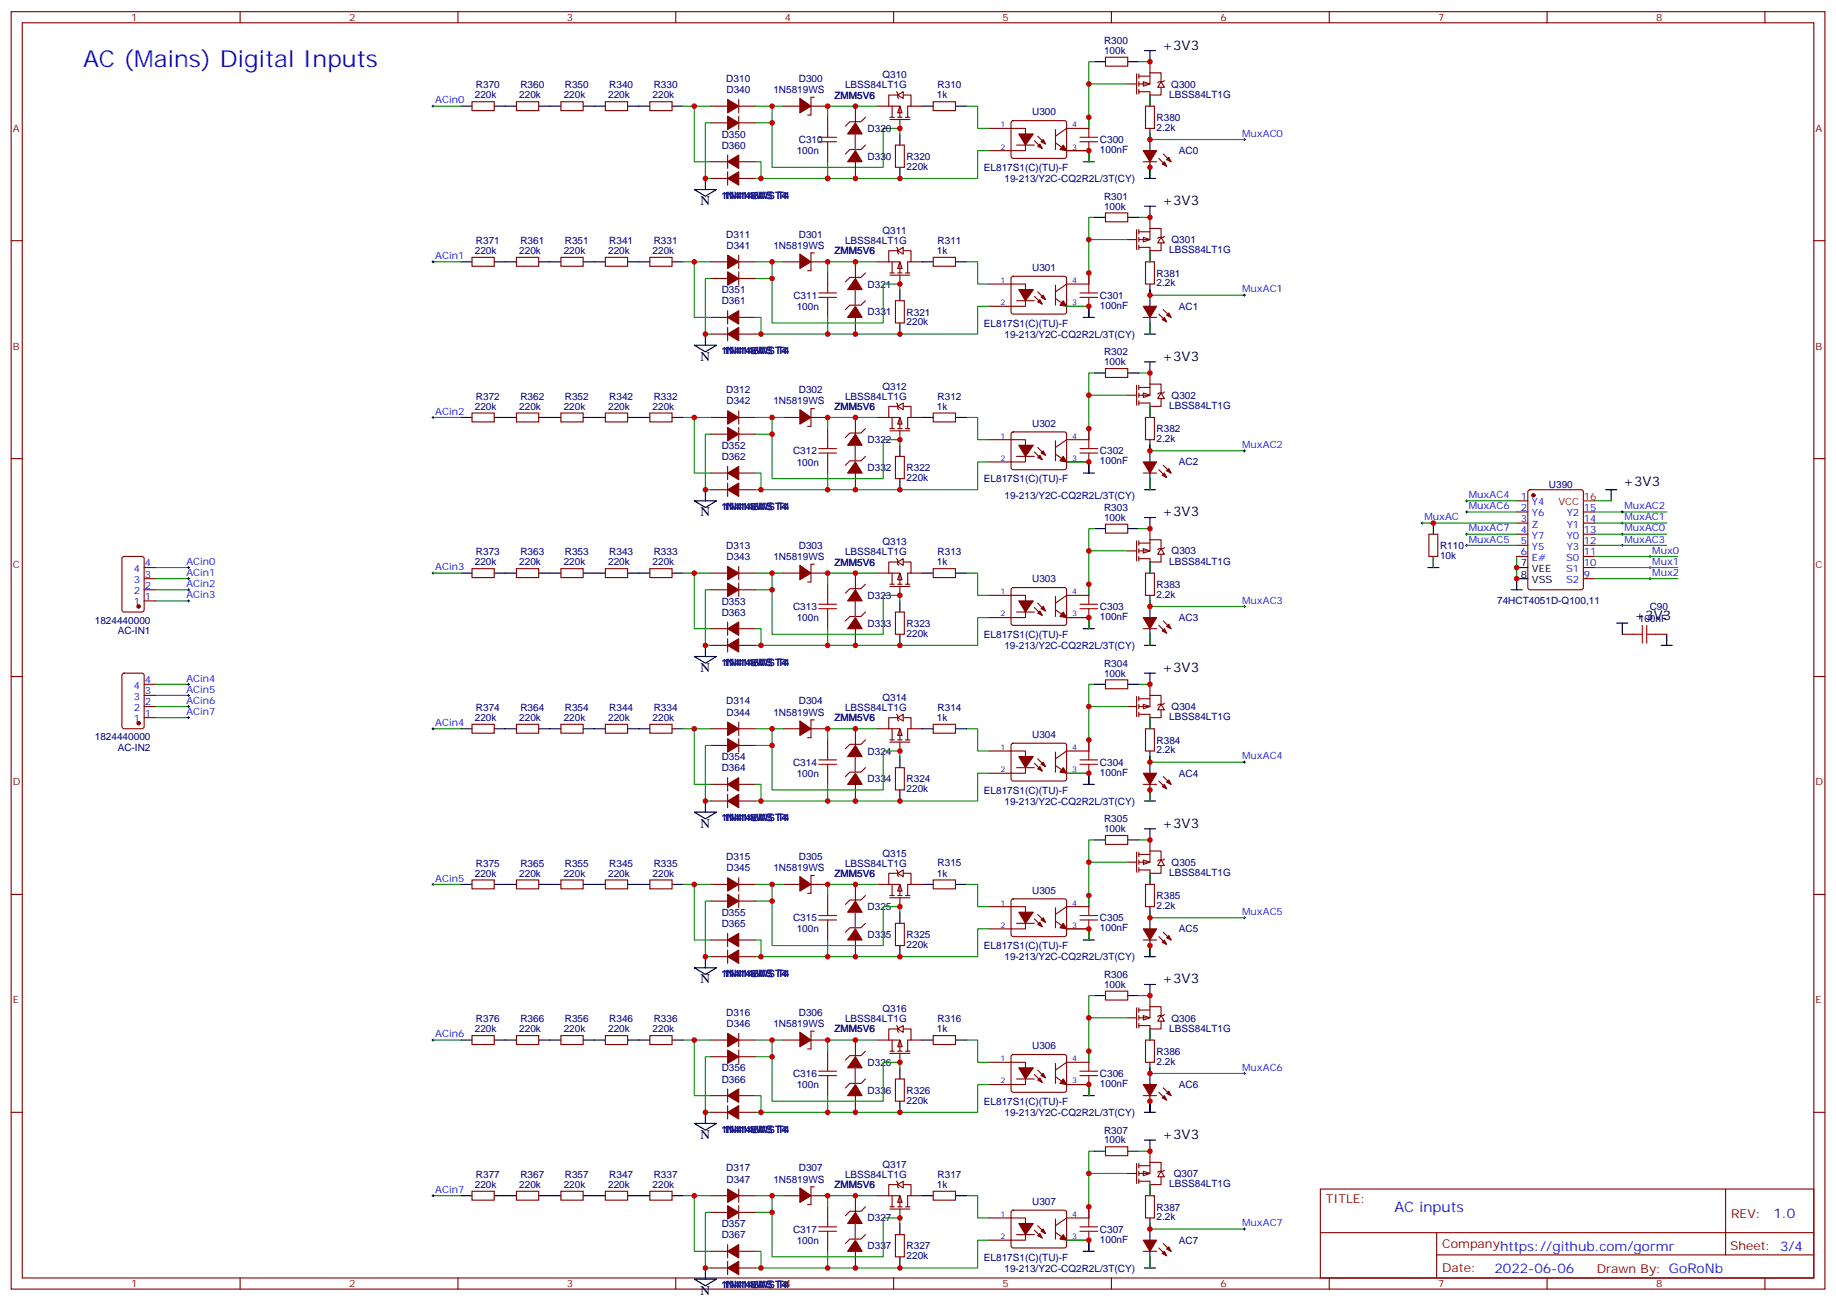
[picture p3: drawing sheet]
<svg xmlns="http://www.w3.org/2000/svg" width="583mm" height="415mm" viewBox="0 0 583 415" stroke-linecap="round" stroke-linejoin="round" font-family="sans-serif">
<defs><g id="words">
<text font-size="7.4" fill="#00f" x="26.4" y="21.3">AC (Mains) Digital Inputs</text>
<text font-size="4.6" fill="#00f" x="442.6" y="384.7">AC inputs</text>
<g font-size="4.2">
<text x="368.9" y="15.7">+3V3</text>
<text x="222.4" y="65.1">N</text>
<text x="368.9" y="65.1">+3V3</text>
<text x="222.4" y="114.4">N</text>
<text x="368.9" y="114.5">+3V3</text>
<text x="515.3" y="154.3">+3V3</text>
<text x="222.4" y="163.8">N</text>
<text x="368.9" y="163.9">+3V3</text>
<text x="518.8" y="196.7">+3V3</text>
<text x="222.4" y="213.2">N</text>
<text x="368.9" y="213.3">+3V3</text>
<text x="222.4" y="262.6">N</text>
<text x="368.9" y="262.7">+3V3</text>
<text x="222.4" y="312">N</text>
<text x="368.9" y="312.1">+3V3</text>
<text x="222.4" y="361.4">N</text>
<text x="368.9" y="361.4">+3V3</text>
<text x="222.4" y="410.8">N</text>
</g>
<g font-size="4.2" fill="#00f">
<text x="562.9" y="386.6">1.0</text>
<text x="474.4" y="403.9">2022-06-06</text>
</g>
<g font-size="3.9" fill="#800">
<text x="420.9" y="381.9">TITLE:</text>
<text x="549.5" y="386.6">REV:</text>
<text x="457.8" y="396.1">Company:https://github.com/gormr</text>
<text x="549.2" y="396.7">Sheet: 3/4</text>
<text x="457.8" y="403.8">Date:</text>
<text x="506.8" y="403.8">Drawn By: GoRoNb</text>
</g>
<g font-size="3.2" fill="#800">
<text x="41.6" y="6.7">1</text>
<text x="110.8" y="6.7">2</text>
<text x="179.9" y="6.7">3</text>
<text x="249.1" y="6.7">4</text>
<text x="318.2" y="6.7">5</text>
<text x="387.4" y="6.7">6</text>
<text x="456.5" y="6.7">7</text>
<text x="525.7" y="6.7">8</text>
<text x="4.1" y="41.8">A</text>
<text x="576.3" y="41.8">A</text>
<text x="4.1" y="110.9">B</text>
<text x="576.3" y="110.9">B</text>
<text x="4.1" y="180.1">C</text>
<text x="576.3" y="180.1">C</text>
<text x="4.1" y="249.2">D</text>
<text x="576.3" y="249.2">D</text>
<text x="4.1" y="318.4">E</text>
<text x="576.3" y="318.4">E</text>
<text x="41.6" y="408.5">1</text>
<text x="110.8" y="408.5">2</text>
<text x="179.9" y="408.5">3</text>
<text x="249.1" y="408.5">4</text>
<text x="318.2" y="408.5">5</text>
<text x="387.4" y="408.5">6</text>
<text x="456.5" y="408.5">7</text>
<text x="525.7" y="408.5">8</text>
</g>
<g font-size="3.2" fill="#000080">
<text x="350.4" y="17.1">100k</text>
<text x="350.4" y="14">R300</text>
<text x="151.1" y="28">R370</text>
<text x="165.2" y="28">R360</text>
<text x="179.3" y="28">R350</text>
<text x="193.4" y="28">R340</text>
<text x="207.5" y="28">R330</text>
<text x="230.6" y="26">D310</text>
<text x="230.6" y="29.5">D340</text>
<text x="245.5" y="29.5">1N5819WS</text>
<text x="253.6" y="26">D300</text>
<text x="268.2" y="28">LBSS84LT1G</text>
<text x="280.1" y="24.9">Q310</text>
<text x="297.6" y="28">R310</text>
<text x="371.8" y="27.8">Q300</text>
<text x="150.7" y="31.2">220k</text>
<text x="164.8" y="31.2">220k</text>
<text x="178.9" y="31.2">220k</text>
<text x="193" y="31.2">220k</text>
<text x="207.2" y="31.2">220k</text>
<text x="264.9" y="31.3">ZMM5V6</text>
<text x="297.4" y="31.2">1k</text>
<text x="371.1" y="31">LBSS84LT1G</text>
<text x="275.4" y="41.9">D320</text>
<text x="327.6" y="36.6">U300</text>
<text x="367.1" y="41.5">2.2k</text>
<text x="367.1" y="38.4">R380</text>
<text x="229.1" y="47.2">D360</text>
<text x="229.1" y="43.7">D350</text>
<text x="253.6" y="45.4">C310</text>
<text x="349.1" y="45.4">C300</text>
<text x="252.9" y="48.9">100n</text>
<text x="275.4" y="50.7">D330</text>
<text x="287.8" y="53.9">220k</text>
<text x="287.8" y="50.7">R320</text>
<text x="349.1" y="48.6">100nF</text>
<text x="374.2" y="48.9">AC0</text>
<text x="312.3" y="54.3">EL817S1(C)(TU)-F</text>
<text x="318.8" y="57.8">19-213/Y2C-CQ2R2L/3T(CY)</text>
<text x="229" y="63">1N4148WS T4</text>
<text x="350.4" y="63.4">R301</text>
<text x="350.4" y="66.5">100k</text>
<text x="151.1" y="77.4">R371</text>
<text x="165.2" y="77.4">R361</text>
<text x="179.3" y="77.4">R351</text>
<text x="193.4" y="77.4">R341</text>
<text x="207.5" y="77.4">R331</text>
<text x="230.6" y="75.4">D311</text>
<text x="253.6" y="75.4">D301</text>
<text x="268.2" y="77.4">LBSS84LT1G</text>
<text x="280.1" y="74.3">Q311</text>
<text x="297.6" y="77.4">R311</text>
<text x="371.9" y="77.2">Q301</text>
<text x="150.7" y="80.6">220k</text>
<text x="164.8" y="80.6">220k</text>
<text x="178.9" y="80.6">220k</text>
<text x="193" y="80.6">220k</text>
<text x="207.2" y="80.6">220k</text>
<text x="230.6" y="78.9">D341</text>
<text x="245.5" y="78.9">1N5819WS</text>
<text x="264.9" y="80.7">ZMM5V6</text>
<text x="297.4" y="80.6">1k</text>
<text x="371.1" y="80.4">LBSS84LT1G</text>
<text x="327.6" y="86">U301</text>
<text x="367.1" y="87.8">R381</text>
<text x="229.1" y="93.1">D351</text>
<text x="251.8" y="94.8">C311</text>
<text x="275.4" y="91.2">D321</text>
<text x="349.1" y="94.8">C301</text>
<text x="367.1" y="90.9">2.2k</text>
<text x="229.1" y="96.6">D361</text>
<text x="252.9" y="98.3">100n</text>
<text x="275.4" y="100.1">D331</text>
<text x="287.8" y="100.1">R321</text>
<text x="349.1" y="98">100nF</text>
<text x="374.2" y="98.3">AC1</text>
<text x="287.8" y="103.3">220k</text>
<text x="312.3" y="103.6">EL817S1(C)(TU)-F</text>
<text x="318.8" y="107.2">19-213/Y2C-CQ2R2L/3T(CY)</text>
<text x="229.8" y="112.4">1N4148WS T4</text>
<text x="350.4" y="112.8">R302</text>
<text x="350.4" y="115.9">100k</text>
<text x="230.6" y="124.8">D312</text>
<text x="253.6" y="124.8">D302</text>
<text x="280.1" y="123.6">Q312</text>
<text x="150.7" y="130">220k</text>
<text x="151.1" y="126.8">R372</text>
<text x="164.8" y="130">220k</text>
<text x="165.2" y="126.8">R362</text>
<text x="178.9" y="130">220k</text>
<text x="179.3" y="126.8">R352</text>
<text x="193" y="130">220k</text>
<text x="193.4" y="126.8">R342</text>
<text x="207.2" y="130">220k</text>
<text x="207.5" y="126.8">R332</text>
<text x="230.6" y="128.3">D342</text>
<text x="245.5" y="128.3">1N5819WS</text>
<text x="264.9" y="130.1">ZMM5V6</text>
<text x="268.2" y="126.8">LBSS84LT1G</text>
<text x="297.4" y="130">1k</text>
<text x="297.6" y="126.8">R312</text>
<text x="371.1" y="129.8">LBSS84LT1G</text>
<text x="371.9" y="126.5">Q302</text>
<text x="327.6" y="135.4">U302</text>
<text x="367.1" y="137.2">R382</text>
<text x="229.1" y="142.4">D352</text>
<text x="275.4" y="140.6">D322</text>
<text x="367.1" y="140.3">2.2k</text>
<text x="229.1" y="146">D362</text>
<text x="251.7" y="144.2">C312</text>
<text x="252.9" y="147.7">100n</text>
<text x="275.4" y="149.5">D332</text>
<text x="287.8" y="149.5">R322</text>
<text x="349.1" y="147.4">100nF</text>
<text x="349.1" y="144.2">C302</text>
<text x="374.2" y="147.7">AC2</text>
<text x="287.8" y="152.6">220k</text>
<text x="312.3" y="153">EL817S1(C)(TU)-F</text>
<text x="491.7" y="154.8">U390</text>
<text x="229.8" y="161.8">1N4148WS T4</text>
<text x="318.8" y="158.3">19-213/Y2C-CQ2R2L/3T(CY)</text>
<text x="350.4" y="165.3">100k</text>
<text x="350.4" y="162.2">R303</text>
<text x="280.1" y="173">Q313</text>
<text x="150.7" y="179.4">220k</text>
<text x="151.1" y="176.2">R373</text>
<text x="164.8" y="179.4">220k</text>
<text x="165.2" y="176.2">R363</text>
<text x="178.9" y="179.4">220k</text>
<text x="179.3" y="176.2">R353</text>
<text x="193" y="179.4">220k</text>
<text x="193.4" y="176.2">R343</text>
<text x="207.2" y="179.4">220k</text>
<text x="207.5" y="176.2">R333</text>
<text x="230.6" y="174.1">D313</text>
<text x="230.6" y="177.7">D343</text>
<text x="245.5" y="177.7">1N5819WS</text>
<text x="253.6" y="174.2">D303</text>
<text x="264.9" y="179.4">ZMM5V6</text>
<text x="268.2" y="176.2">LBSS84LT1G</text>
<text x="297.4" y="179.4">1k</text>
<text x="297.6" y="176.2">R313</text>
<text x="371.1" y="179.2">LBSS84LT1G</text>
<text x="371.9" y="175.9">Q303</text>
<text x="457.1" y="177.3">10k</text>
<text x="457.1" y="174.2">R110</text>
<text x="327.6" y="184.8">U303</text>
<text x="229.1" y="191.8">D353</text>
<text x="275.4" y="190">D323</text>
<text x="367.1" y="189.7">2.2k</text>
<text x="367.1" y="186.6">R383</text>
<text x="475.2" y="191.8">74HCT4051D-Q100,11</text>
<text x="30.1" y="197.9">1824440000</text>
<text x="229.1" y="195.4">D363</text>
<text x="251.7" y="193.6">C313</text>
<text x="252.9" y="197.1">100n</text>
<text x="349.1" y="196.8">100nF</text>
<text x="349.1" y="193.6">C303</text>
<text x="374.2" y="197.1">AC3</text>
<text x="520.2" y="197.4">100nF</text>
<text x="523.6" y="193.6">C90</text>
<text x="37.4" y="201.2">AC-IN1</text>
<text x="275.4" y="198.8">D333</text>
<text x="287.8" y="202">220k</text>
<text x="287.8" y="198.9">R323</text>
<text x="312.3" y="202.4">EL817S1(C)(TU)-F</text>
<text x="318.8" y="205.9">19-213/Y2C-CQ2R2L/3T(CY)</text>
<text x="229.8" y="211.2">1N4148WS T4</text>
<text x="350.4" y="214.7">100k</text>
<text x="350.4" y="211.5">R304</text>
<text x="151.1" y="225.6">R374</text>
<text x="165.2" y="225.6">R364</text>
<text x="179.3" y="225.6">R354</text>
<text x="193.4" y="225.6">R344</text>
<text x="207.5" y="225.6">R334</text>
<text x="230.6" y="223.5">D314</text>
<text x="230.6" y="227.1">D344</text>
<text x="245.5" y="227.1">1N5819WS</text>
<text x="253.6" y="223.5">D304</text>
<text x="268.2" y="225.6">LBSS84LT1G</text>
<text x="280.1" y="222.4">Q314</text>
<text x="297.6" y="225.6">R314</text>
<text x="371.9" y="225.3">Q304</text>
<text x="150.7" y="228.8">220k</text>
<text x="164.8" y="228.8">220k</text>
<text x="178.9" y="228.8">220k</text>
<text x="193" y="228.8">220k</text>
<text x="207.2" y="228.8">220k</text>
<text x="264.9" y="228.8">ZMM5V6</text>
<text x="297.4" y="228.8">1k</text>
<text x="371.1" y="228.6">LBSS84LT1G</text>
<text x="30.1" y="234.9">1824440000</text>
<text x="37.4" y="238.2">AC-IN2</text>
<text x="275.4" y="239.4">D324</text>
<text x="327.6" y="234.2">U304</text>
<text x="367.1" y="239.1">2.2k</text>
<text x="367.1" y="235.9">R384</text>
<text x="229.1" y="241.2">D354</text>
<text x="229.1" y="244.7">D364</text>
<text x="251.7" y="242.9">C314</text>
<text x="349.1" y="243">C304</text>
<text x="252.9" y="246.5">100n</text>
<text x="275.4" y="248.2">D334</text>
<text x="287.8" y="251.4">220k</text>
<text x="287.8" y="248.3">R324</text>
<text x="312.3" y="251.8">EL817S1(C)(TU)-F</text>
<text x="349.1" y="246.2">100nF</text>
<text x="374.2" y="246.5">AC4</text>
<text x="318.8" y="255.4">19-213/Y2C-CQ2R2L/3T(CY)</text>
<text x="229.8" y="260.6">1N4148WS T4</text>
<text x="350.4" y="260.9">R305</text>
<text x="350.4" y="264.1">100k</text>
<text x="151.1" y="275">R375</text>
<text x="165.2" y="275">R365</text>
<text x="179.3" y="275">R355</text>
<text x="193.4" y="275">R345</text>
<text x="207.5" y="275">R335</text>
<text x="230.6" y="272.9">D315</text>
<text x="253.6" y="272.9">D305</text>
<text x="268.2" y="275">LBSS84LT1G</text>
<text x="280.1" y="271.8">Q315</text>
<text x="297.6" y="274.9">R315</text>
<text x="371.9" y="274.7">Q305</text>
<text x="150.7" y="278.2">220k</text>
<text x="164.8" y="278.2">220k</text>
<text x="178.9" y="278.2">220k</text>
<text x="193" y="278.2">220k</text>
<text x="207.2" y="278.2">220k</text>
<text x="230.6" y="276.5">D345</text>
<text x="245.5" y="276.5">1N5819WS</text>
<text x="264.9" y="278.2">ZMM5V6</text>
<text x="297.4" y="278.2">1k</text>
<text x="371.1" y="277.9">LBSS84LT1G</text>
<text x="327.6" y="283.6">U305</text>
<text x="367.1" y="285.3">R385</text>
<text x="229.1" y="290.6">D355</text>
<text x="251.7" y="292.4">C315</text>
<text x="275.4" y="288.8">D325</text>
<text x="349.1" y="292.4">C305</text>
<text x="367.1" y="288.5">2.2k</text>
<text x="229.1" y="294.1">D365</text>
<text x="252.9" y="295.9">100n</text>
<text x="275.4" y="297.6">D335</text>
<text x="287.8" y="297.7">R325</text>
<text x="349.1" y="295.5">100nF</text>
<text x="374.2" y="295.9">AC5</text>
<text x="287.8" y="300.8">220k</text>
<text x="312.3" y="301.2">EL817S1(C)(TU)-F</text>
<text x="318.8" y="304.7">19-213/Y2C-CQ2R2L/3T(CY)</text>
<text x="229.8" y="310">1N4148WS T4</text>
<text x="350.4" y="310.3">R306</text>
<text x="350.4" y="313.4">100k</text>
<text x="230.6" y="322.3">D316</text>
<text x="253.6" y="322.3">D306</text>
<text x="280.1" y="321.2">Q316</text>
<text x="150.7" y="327.6">220k</text>
<text x="151.1" y="324.4">R376</text>
<text x="164.8" y="327.6">220k</text>
<text x="165.2" y="324.4">R366</text>
<text x="178.9" y="327.6">220k</text>
<text x="179.3" y="324.4">R356</text>
<text x="193" y="327.6">220k</text>
<text x="193.4" y="324.4">R346</text>
<text x="207.2" y="327.6">220k</text>
<text x="207.5" y="324.4">R336</text>
<text x="230.6" y="325.8">D346</text>
<text x="245.5" y="325.8">1N5819WS</text>
<text x="264.9" y="327.6">ZMM5V6</text>
<text x="268.2" y="324.4">LBSS84LT1G</text>
<text x="297.4" y="327.6">1k</text>
<text x="297.6" y="324.3">R316</text>
<text x="371.1" y="327.3">LBSS84LT1G</text>
<text x="371.9" y="324.1">Q306</text>
<text x="327.6" y="332.9">U306</text>
<text x="367.1" y="334.7">R386</text>
<text x="229.1" y="340">D356</text>
<text x="251.7" y="341.8">C316</text>
<text x="275.4" y="338.2">D326</text>
<text x="349.1" y="341.8">C306</text>
<text x="367.1" y="337.9">2.2k</text>
<text x="229.1" y="343.5">D366</text>
<text x="252.9" y="345.3">100n</text>
<text x="275.4" y="347">D336</text>
<text x="287.8" y="347.1">R326</text>
<text x="349.1" y="344.9">100nF</text>
<text x="374.2" y="345.2">AC6</text>
<text x="287.8" y="350.2">220k</text>
<text x="312.3" y="350.6">EL817S1(C)(TU)-F</text>
<text x="229.8" y="359.4">1N4148WS T4</text>
<text x="318.8" y="354.1">19-213/Y2C-CQ2R2L/3T(CY)</text>
<text x="350.4" y="359.7">R307</text>
<text x="350.4" y="362.8">100k</text>
<text x="230.6" y="371.7">D317</text>
<text x="253.6" y="371.7">D307</text>
<text x="280.1" y="370.6">Q317</text>
<text x="150.7" y="376.9">220k</text>
<text x="151.1" y="373.8">R377</text>
<text x="164.8" y="376.9">220k</text>
<text x="165.2" y="373.8">R367</text>
<text x="178.9" y="376.9">220k</text>
<text x="179.3" y="373.8">R357</text>
<text x="193" y="376.9">220k</text>
<text x="193.4" y="373.8">R347</text>
<text x="207.2" y="376.9">220k</text>
<text x="207.5" y="373.8">R337</text>
<text x="230.6" y="375.2">D347</text>
<text x="245.5" y="375.2">1N5819WS</text>
<text x="264.9" y="377">ZMM5V6</text>
<text x="268.2" y="373.8">LBSS84LT1G</text>
<text x="297.4" y="376.9">1k</text>
<text x="297.6" y="373.7">R317</text>
<text x="371.1" y="376.7">LBSS84LT1G</text>
<text x="372.6" y="373.5">Q307</text>
<text x="327.6" y="382.3">U307</text>
<text x="229.1" y="389.4">D357</text>
<text x="275.4" y="387.6">D327</text>
<text x="367.1" y="387.2">2.2k</text>
<text x="367.1" y="384.1">R387</text>
<text x="229.1" y="392.9">D367</text>
<text x="251.7" y="391.2">C317</text>
<text x="252.9" y="394.7">100n</text>
<text x="349.1" y="394.3">100nF</text>
<text x="349.1" y="391.1">C307</text>
<text x="374.2" y="394.6">AC7</text>
<text x="275.4" y="396.4">D337</text>
<text x="287.8" y="399.6">220k</text>
<text x="287.8" y="396.5">R327</text>
<text x="312.3" y="400">EL817S1(C)(TU)-F</text>
<text x="318.8" y="403.5">19-213/Y2C-CQ2R2L/3T(CY)</text>
<text x="229.8" y="408.7">1N4148WS T4</text>
</g>
<g font-size="3.2" fill="#00f">
<text x="138.2" y="32.8">ACin0</text>
<text x="394.3" y="43.4">MuxAC0</text>
<text x="138.2" y="82.2">ACin1</text>
<text x="394.3" y="92.8">MuxAC1</text>
<text x="138.2" y="131.6">ACin2</text>
<text x="394.3" y="142.2">MuxAC2</text>
<text x="466.3" y="158">MuxAC4</text>
<text x="466.3" y="161.6">MuxAC6</text>
<text x="482.8" y="158.6">1</text>
<text x="486.3" y="160.3">Y4</text>
<text x="515.7" y="161.6">MuxAC2</text>
<text x="452.2" y="165.1">MuxAC</text>
<text x="482.8" y="162.1">2</text>
<text x="482.8" y="165.6">3</text>
<text x="486.3" y="163.9">Y6</text>
<text x="486.3" y="167.4">Z</text>
<text x="497.3" y="167.4">Y1</text>
<text x="497.3" y="163.9">Y2</text>
<text x="502.8" y="165.6">14</text>
<text x="502.8" y="162.1">15</text>
<text x="515.7" y="165.1">MuxAC1</text>
<text x="466.3" y="168.6">MuxAC7</text>
<text x="466.3" y="172.2">MuxAC5</text>
<text x="482.8" y="169.2">4</text>
<text x="482.8" y="172.7">5</text>
<text x="486.3" y="170.9">Y7</text>
<text x="497.3" y="170.9">Y0</text>
<text x="502.8" y="172.7">12</text>
<text x="502.8" y="169.2">13</text>
<text x="515.7" y="168.6">MuxAC0</text>
<text x="515.7" y="172.2">MuxAC3</text>
<text x="45.9" y="179.7">4</text>
<text x="59.2" y="179.2">ACin0</text>
<text x="482.8" y="176.2">6</text>
<text x="486.3" y="174.4">Y5</text>
<text x="486.3" y="178">E#</text>
<text x="497.1" y="178">S0</text>
<text x="497.3" y="174.4">Y3</text>
<text x="502.8" y="179.7">10</text>
<text x="502.8" y="176.2">11</text>
<text x="524.5" y="175.7">Mux0</text>
<text x="524.5" y="179.2">Mux1</text>
<text x="42.4" y="185">3</text>
<text x="42.4" y="181.5">4</text>
<text x="45.9" y="183.3">3</text>
<text x="59.2" y="182.7">ACin1</text>
<text x="138.2" y="181">ACin3</text>
<text x="497.1" y="185">S2</text>
<text x="497.1" y="181.5">S1</text>
<text x="502.8" y="183.3">9</text>
<text x="524.5" y="182.7">Mux2</text>
<text x="42.4" y="188.6">2</text>
<text x="45.9" y="190.3">1</text>
<text x="45.9" y="186.8">2</text>
<text x="59.2" y="189.8">ACin3</text>
<text x="59.2" y="186.3">ACin2</text>
<text x="394.3" y="191.6">MuxAC3</text>
<text x="42.4" y="192.1">1</text>
<text x="42.4" y="218.5">4</text>
<text x="45.9" y="220.3">3</text>
<text x="45.9" y="216.8">4</text>
<text x="59.2" y="219.8">ACin5</text>
<text x="59.2" y="216.3">ACin4</text>
<text x="42.4" y="225.6">2</text>
<text x="42.4" y="222.1">3</text>
<text x="45.9" y="227.4">1</text>
<text x="45.9" y="223.8">2</text>
<text x="59.2" y="226.8">ACin7</text>
<text x="59.2" y="223.3">ACin6</text>
<text x="42.4" y="229.1">1</text>
<text x="138.2" y="230.4">ACin4</text>
<text x="394.3" y="240.9">MuxAC4</text>
<text x="138.2" y="279.8">ACin5</text>
<text x="394.3" y="290.3">MuxAC5</text>
<text x="138.2" y="329.1">ACin6</text>
<text x="394.3" y="339.7">MuxAC6</text>
<text x="138.2" y="378.5">ACin7</text>
<text x="394.3" y="389.1">MuxAC7</text>
</g>
<g font-size="3.2" fill="#f00">
<text x="494.7" y="160.3">VCC</text>
<text x="502.8" y="158.6">16</text>
</g>
<g font-size="3.2">
<text x="482.8" y="179.7">7</text>
<text x="482.8" y="183.3">8</text>
<text x="486.3" y="181.5">VEE</text>
<text x="486.3" y="185">VSS</text>
</g>
<g font-size="2.5" fill="#00f">
<text x="317.6" y="40.4">1</text>
<text x="340.3" y="40.4">4</text>
<text x="317.6" y="47.4">2</text>
<text x="340.3" y="47.4">3</text>
<text x="317.6" y="89.8">1</text>
<text x="340.3" y="89.8">4</text>
<text x="317.6" y="96.8">2</text>
<text x="340.3" y="96.8">3</text>
<text x="317.6" y="139.2">1</text>
<text x="340.3" y="139.2">4</text>
<text x="317.6" y="146.2">2</text>
<text x="340.3" y="146.2">3</text>
<text x="317.6" y="188.6">1</text>
<text x="340.3" y="188.6">4</text>
<text x="317.6" y="195.6">2</text>
<text x="340.3" y="195.6">3</text>
<text x="317.6" y="237.9">1</text>
<text x="340.3" y="237.9">4</text>
<text x="317.6" y="245">2</text>
<text x="340.3" y="245">3</text>
<text x="317.6" y="287.3">1</text>
<text x="340.3" y="287.3">4</text>
<text x="317.6" y="294.4">2</text>
<text x="340.3" y="294.4">3</text>
<text x="317.6" y="336.7">1</text>
<text x="340.3" y="336.7">4</text>
<text x="317.6" y="343.8">2</text>
<text x="340.3" y="343.8">3</text>
<text x="317.6" y="386.1">1</text>
<text x="340.3" y="386.1">4</text>
<text x="317.6" y="393.2">2</text>
<text x="340.3" y="393.2">3</text>
</g>
</g></defs>
<g fill="none" stroke="#870000" stroke-width=".35">
<path d="M3.5 3.7h575.8v405.3h-575.8zM7.1 7.2h568.6v398.3h-568.6zM76.2 3.7v3.5M145.4 3.7v3.5M214.5 3.7v3.5M283.6 3.7v3.5M350.9 18.2h7.1v2.8h-7.1zM352.8 3.7v3.5M421.9 3.7v3.5M491.1 3.7v3.5M560.2 3.7v3.5M149.8 32.3h7.1v2.8h-7.1z"/>
<path d="M163.9 32.3h7.1v2.8h-7.1zM178 32.3h7.1v2.8h-7.1zM192.2 32.3h7v2.8h-7zM206.3 32.3h7v2.8h-7zM296.2 32.3h7.1v2.8h-7.1zM321.2 38.5l.4-.2h16.5l.5 .7-.1 10.8-.6 .5-16.5-.1-.5-.6v-10.6zM345.6 37.2v3.5h-7l-3.6 2.5M284.2 46h2.9v7.1h-2.9zM313.9 40.7h11.6v7.1h-11.6M322.7 46h5.6M328.3 44.6l2.5 2.5M329.4 43.2l2.5 2.5"/>
<path d="M335 45.3l3.6 2.5h7v3.5M335 41.1v6.3M3.5 76.4h3.6M575.7 76.4h3.6M3.5 145.5h3.6M481.4 158.9h3.6M485.2 155.6l.5-.2h16.2l.6 .4 .1 30.6-.5 .7h-16.4l-.7-.4v-30.6zM575.7 145.5h3.6M38.9 176.8l.5-.2h5.6l.7 .4 .1 16.5-.5 .6-5.9 .1-.6-.5-.1-16.4zM481.4 162.5h3.6M481.4 166h3.6M481.4 169.5h3.6"/>
<path d="M481.4 173h3.6M481.4 176.6h3.6M502.6 162.5h3.5M502.6 166h3.5M502.6 169.5h3.5M502.6 173h3.5M502.6 176.6h3.5M45.8 183.6h3.5M45.8 180.1h3.5M45.8 190.7h3.5M45.8 187.1h3.5M502.6 183.6h3.5"/>
<path d="M502.6 180.1h3.5M3.5 214.7h3.6M38.9 213.8l.5-.2h5.6l.7 .4 .1 16.5-.5 .7h-5.9l-.6-.4-.1-16.5zM45.8 217.1h3.5M575.7 214.7h3.6M45.8 227.7h3.5M45.8 224.2h3.5M45.8 220.7h3.5M3.5 283.8h3.6M575.7 283.8h3.6M3.5 353h3.6M575.7 353h3.6"/>
<path d="M419.1 377.3h156.6v28.2h-156.6zM547.7 377.3v20.9M419.1 391.1h156.5M456 398.2h119.6M456 391.1v14.2M76.2 405.5v3.5M145.4 405.5v3.5M214.5 405.5v3.5M283.6 405.5v3.5M352.8 405.5v3.5M421.9 405.5v3.5M491.1 405.5v3.5"/>
<path d="M560.2 405.5v3.5"/>
</g>
<g fill="none" stroke="#000" stroke-width=".32">
<path d="M137.1 33.7h.7M137.5 33.3v.7M394.7 44.3h.7M395 43.9v.7M465.2 158.9h.7M465.6 158.6v.7M59.9 179.7v.7M451.1 166h.7M451.4 165.6v.7M465.2 162.5h.7M465.2 169.5h.7M465.2 173h.7"/>
<path d="M465.6 162.1v.7M465.6 169.2v.7M465.6 172.7v.7M514.6 166h.7M514.6 162.5h.7M514.6 169.5h.7M514.6 173h.7M514.9 162.1v.7M514.9 165.6v.7M514.9 169.2v.7M514.9 172.7v.7M523.4 176.6h.7"/>
<path d="M523.8 176.2v.7M523.8 179.7v.7M59.5 180.1h.7M59.5 183.6h.7M59.5 190.7h.7M59.5 187.1h.7M59.9 183.3v.7M59.9 186.8v.7M59.9 190.3v.7M523.4 180.1h.7M523.4 183.6h.7M523.8 183.3v.7"/>
<path d="M59.5 217.1h.7M59.9 216.8v.7M59.5 227.7h.7M59.5 224.2h.7M59.5 220.7h.7M59.9 220.3v.7M59.9 223.8v.7M59.9 227.4v.7"/>
</g>
<g fill="none" stroke="#000" stroke-width=".35">
<path d="M347.4 19.6h3.5M358 19.6h3.5M146.3 33.7h3.5M156.9 33.7h7M171 33.7h7M185.1 33.7h7.1M199.2 33.7h7.1M213.3 33.7h3.6M292.7 33.7h3.5M303.3 33.7h3.5M223.9 56.6v3.5M285.6 42.5v3.5"/>
<path d="M285.6 53.1v3.5M343.9 51.3h3.5M345.6 47.8v3.5M220.4 60.1h7l-3.5 2.2zM509.7 155.4h3.5M511.4 155.4v3.5M479.7 187.1h3.5M481.4 180.1h3.6M485 183.6h-3.6v3.5"/>
</g>
<g fill="none" stroke="#008700" stroke-width=".35">
<path d="M347.4 19.6h-1.8v21.1M338.6 47.8h7v3.5M465.6 158.9h15.8M506.1 158.9h5.3M451.4 166h30M465.6 162.5h15.8M465.6 169.5h15.8M465.6 173h15.8M481.4 176.6v7M506.1 176.6h26.5M506.1 162.5h23M506.1 166h23"/>
<path d="M506.1 169.5h23M506.1 173h23M49.3 180.1h10.6M49.3 183.6h10.6M49.3 187.1h10.6M49.3 190.7h10.6M506.1 180.1h26.5M506.1 183.6h26.5M49.3 217.1h10.6M49.3 224.2h10.6M49.3 227.7h10.6M49.3 220.7h10.6"/>
</g>
<g fill="#870000" stroke="#870000" stroke-width=".35">
<path d="M337.5 46l1.1 1.8-2.2-.4z"/>
<path d="M329.4 46.4l.7-.7 .7 1.4z"/>
<path d="M330.4 45l.8-.7 .7 1.4z"/>
<path d="M323.4 42.5h4.6l-2.5 3.5z"/>
<circle cx="486.7" cy="157.2" r=".53"/>
<circle cx="44" cy="192.4" r=".53"/>
<circle cx="44" cy="229.5" r=".53"/>
</g>
<path d="M502.6 158.9h3.5" fill="none" stroke="#f00" stroke-width=".35"/>
<path d="M342.8 45h5.6M342.8 43.6h5.6M345.6 40.7v2.9M345.6 45v2.8" fill="none" stroke="#a10000" stroke-width=".35"/>
<path d="M285.6 33.7l.7 2.1h-1.4z" fill="#fff" stroke="#870000" stroke-width=".35"/>
<g fill="none" stroke="#870000" stroke-width=".35">
<path d="M248.6 33.7h5.3M257.4 33.7h5.3M258.5 30.9h-1.1v5.6h-1M262.7 37.2v3.5M271.5 33.7v5.3M274.7 37.2l-1.4 1.4h-3.5l-1.4 1.4M278.6 33.7h3.5M282.1 33.7h3.5v3.5M282.5 37.9h6.3M282.5 37.2h1.4M283.2 33.7v3.5M284.6 29.1l.3 .4v1.4l.4 .3"/>
<path d="M284.9 30.2l1.8-1.1v2.1zM284.9 30.2h-2.8v3.5M284.9 37.2h1.4M285.6 37.9v2.8M286.7 30.2h2.5v3.5h-1.1v3.5M287.4 37.2h1.4M289.2 33.7h3.5M363.6 33.7h2.8v7h-2.8zM262.7 47.8v3.5M271.5 42.5v5.3M271.5 51.3v5.3M274.7 46l-1.4 1.4h-3.5l-1.4 1.5"/>
<path d="M362.9 51.3h4.2M367.8 50.3l2.5 2.4M369.3 48.9l2.4 2.4"/>
</g>
<path d="M361.5 19.6h3.5M137.5 33.7h8.8M239.8 33.7h5.3v19.4h35.3v-12.4h5.2v1.8M278.6 33.7h-15.9v3.5M306.8 33.7h3.5v7h3.6M262.7 51.3v5.3M313.9 47.8h-3.6v8.8h-68.8v-5.3h-1.7" fill="none" stroke="#008700" stroke-width=".35"/>
<g fill="#870000" stroke="#870000" stroke-width=".35">
<path d="M271.5 39l2.1 3.5h-4.5z"/>
<path d="M271.5 47.8l2.1 3.5h-4.5z"/>
<path d="M253.9 31.2l3.5 2.5-3.5 2.1z"/>
<path d="M362.9 47.8h4.2l-2.1 3.5z"/>
<path d="M368.9 52l.7-.7 .7 1.4z"/>
<path d="M370.3 50.6l.7-.7 .7 1.4z"/>
</g>
<path d="M259.9 45h5.6M259.9 43.6h5.6M262.7 40.7v2.9M262.7 45v2.8" fill="none" stroke="#a10000" stroke-width=".35"/>
<path d="M365 30.2v3.5M365 40.7v7.1M365 51.3v5.3" fill="none" stroke="#000" stroke-width=".35"/>
<path d="M362.9 25.9l2.1 .7-2.1 .7z" fill="#fff" stroke="#870000" stroke-width=".35"/>
<g fill="none" stroke="#870000" stroke-width=".35">
<path d="M365 19.6v3.5M358 26.6h2.8M360.8 23.5v6.3M361.5 24.2h3.5M361.5 23.5v1.4M361.5 25.9v1.4M361.5 28.4v1.4M365 23.1h3.5v2.8M365 23.1v3.5h-3.5M365 30.2v3.5M368.5 25.9l1.1 1.8h-2.1zM368.5 27.7v2.5h-3.5v-1.1h-3.5"/>
<path d="M369.6 25.6l-.3 .3h-1.5l-.3 .4"/>
</g>
<path d="M345.6 26.6h12.4M365 42.5v1.8h30M365 53.1v3.5M345.6 76h12.4M365 91.9v1.8h30" fill="none" stroke="#008700" stroke-width=".35"/>
<path d="M363.3 16.1h3.5M365 16.1v3.5M363.3 56.6h3.5M365 53.1v3.5M363.3 65.4h3.5M365 65.4v3.6M363.3 106h3.5M365 102.5v3.5" fill="none" stroke="#000" stroke-width=".35"/>
<path d="M362.9 75.3l2.1 .7-2.1 .7z" fill="#fff" stroke="#870000" stroke-width=".35"/>
<g fill="none" stroke="#870000" stroke-width=".35">
<path d="M358 76h2.8M360.8 72.8v6.4M361.5 73.6h3.5M361.5 72.8v1.5M361.5 75.3v1.4M361.5 77.8v1.4M365 72.5h3.5v2.8M365 72.5v3.5h-3.5M365 69v3.5M365 79.6v3.5M368.5 75.3l1.1 1.8h-2.1zM368.5 77.1v2.5h-3.5v-1.1h-3.5"/>
<path d="M369.6 75l-.3 .3h-1.5l-.3 .4M248.6 83.1h5.3M257.4 83.1h5.3M258.5 80.3h-1.1v5.6h-1M262.7 86.6v3.5M262.7 97.2v3.5M271.5 83.1v5.3M271.5 91.9v5.3M274.7 95.4l-1.4 1.4h-3.5l-1.4 1.4M274.7 86.6l-1.4 1.4h-3.5l-1.4 1.4M363.6 83.1h2.8v7h-2.8zM367.8 99.7l2.5 2.4"/>
<path d="M369.3 98.2l2.4 2.5M271.5 100.7v5.3M362.9 100.7h4.2"/>
</g>
<path d="M361.5 69h3.5M137.5 83.1h8.8M271.5 91.9v5.3M278.6 83.1h-15.9v3.5M306.8 83.1h3.5v7h3.6M262.7 100.7v5.3" fill="none" stroke="#008700" stroke-width=".35"/>
<path d="M365 79.6v3.5M365 90.1v7.1M365 100.7v5.3" fill="none" stroke="#000" stroke-width=".35"/>
<g fill="#870000" stroke="#870000" stroke-width=".35">
<path d="M362.9 97.2h4.2l-2.1 3.5z"/>
<path d="M368.9 101.4l.7-.7 .7 1.4z"/>
<path d="M371 99.3l.7 1.4-1.4-.7z"/>
<path d="M253.9 80.6l3.5 2.5-3.5 2.1z"/>
<path d="M271.5 97.2l2.1 3.5h-4.5z"/>
<path d="M271.5 88.4l2.1 3.5h-4.5z"/>
</g>
<path d="M259.9 94.4h5.6M259.9 93h5.6M262.7 90.1v2.9M262.7 94.4v2.8" fill="none" stroke="#a10000" stroke-width=".35"/>
<path d="M285.6 83.1l.7 2.1h-1.4z" fill="#fff" stroke="#870000" stroke-width=".35"/>
<g fill="none" stroke="#870000" stroke-width=".35">
<path d="M284.6 78.5l.3 .3v1.5l.4 .3M284.9 79.6l1.8-1.1v2.1zM284.9 79.6h-2.8v3.5M286.7 79.6h2.5v3.5h-1.1v3.5M350.9 67.6h7.1v2.8h-7.1zM149.8 81.7h7.1v2.8h-7.1zM163.9 81.7h7.1v2.8h-7.1zM178 81.7h7.1v2.8h-7.1zM192.2 81.7h7v2.8h-7zM206.3 81.7h7v2.8h-7zM278.6 83.1h3.5M282.1 83.1h3.5v3.5"/>
<path d="M282.5 87.3h6.3M282.5 86.6h1.4M283.2 83.1v3.5M284.2 95.4h2.9v7.1h-2.9zM284.9 86.6h1.4M285.6 87.3v2.8M287.4 86.6h1.4M289.2 83.1h3.5M296.2 81.7h7.1v2.8h-7.1zM313.9 90.1h11.6v7.1h-11.6M321.2 87.9l.4-.2h16.5l.5 .7-.1 10.8-.6 .5-16.5-.1-.5-.6v-10.6zM322.7 95.4h5.6"/>
<path d="M328.3 94l2.5 2.5M329.4 92.6l2.5 2.5M335 94.7l3.6 2.5h7v3.5M335 90.5v6.3M345.6 86.6v3.5h-7l-3.6 2.5M350.9 166.3h7.1v2.9h-7.1zM149.8 180.4h7.1v2.9h-7.1zM163.9 180.4h7.1v2.9h-7.1zM178 180.4h7.1v2.9h-7.1zM192.2 180.4h7v2.9h-7zM206.3 180.4h7v2.9h-7zM284.2 194.2h2.9v7.1h-2.9z"/>
<path d="M296.2 180.4h7.1v2.9h-7.1zM313.9 188.9h11.6v7.1h-11.6M321.2 186.6l.4-.2 16.5 .1 .5 .6-.1 10.9-.6 .4h-16.5l-.5-.7v-10.6zM322.7 194.2h5.6M328.3 192.8l2.5 2.5M329.4 191.4l2.5 2.5M335 189.3v6.3M335 193.5l3.6 2.5h7v3.5M345.6 185.4v3.5h-7l-3.6 2.5"/>
</g>
<g fill="none" stroke="#000" stroke-width=".35">
<path d="M347.4 69h3.5M358 69h3.5M146.3 83.1h3.5M156.9 83.1h7M171 83.1h7M185.1 83.1h7.1M199.2 83.1h7.1M213.3 83.1h3.6M285.6 91.9v3.5M292.7 83.1h3.5M303.3 83.1h3.5M345.6 97.2v3.5"/>
<path d="M285.6 102.5v3.5M343.9 100.7h3.5M347.4 167.7h3.5M358 167.7h3.5M146.3 181.9h3.5M156.9 181.9h7M171 181.9h7M185.1 181.9h7.1M199.2 181.9h7.1M213.3 181.9h3.6M285.6 190.7v3.5M292.7 181.9h3.5"/>
<path d="M303.3 181.9h3.5M343.9 199.5h3.5M345.6 196v3.5M285.6 201.3v3.5"/>
</g>
<path d="M137.1 83.1h.7M137.5 82.7v.7M394.7 93.7h.7M395 93.3v.7M137.1 181.9h.7M137.5 181.5v.7M394.7 192.4h.7M395 192.1v.7" fill="none" stroke="#000" stroke-width=".32"/>
<g fill="#870000" stroke="#870000" stroke-width=".35">
<path d="M337.5 95.4l1.1 1.8-2.2-.4z"/>
<path d="M329.4 95.8l.7-.7 .7 1.4z"/>
<path d="M330.4 94.4l.8-.7 .7 1.4z"/>
<path d="M323.4 91.9h4.6l-2.5 3.5z"/>
<path d="M337.5 194.2l1.1 1.8-2.2-.4z"/>
<path d="M329.4 194.6l.7-.7 .7 1.4z"/>
<path d="M330.4 193.1l.8-.7 .7 1.5z"/>
<path d="M323.4 190.7h4.6l-2.5 3.5z"/>
</g>
<path d="M347.4 69h-1.8v21.1M338.6 97.2h7v3.5M347.4 167.7h-1.8v21.2M338.6 196h7v3.5" fill="none" stroke="#008700" stroke-width=".35"/>
<path d="M342.8 94.4h5.6M342.8 93h5.6M345.6 90.1v2.9M345.6 94.4v2.8M342.8 193.1h5.6M342.8 191.7h5.6M345.6 188.9v2.8M345.6 193.1v2.9" fill="none" stroke="#a10000" stroke-width=".35"/>
<path d="M285.6 181.9l.7 2.1h-1.4z" fill="#fff" stroke="#870000" stroke-width=".35"/>
<g fill="none" stroke="#870000" stroke-width=".35">
<path d="M362.9 150.1h4.2M367.8 149l2.5 2.5M369.3 147.6l2.4 2.5M258.5 179h-1.1v5.7h-1M284.6 177.3l.3 .3v1.4l.4 .4M284.9 178.3l1.8-1v2.1zM284.9 178.3h-2.8v3.6M286.7 178.3h2.5v3.6h-1.1v3.5M248.6 181.9h5.3M257.4 181.9h5.3M262.7 185.4v3.5M262.7 196v3.5"/>
<path d="M271.5 181.9v5.2M271.5 190.7v5.3M271.5 199.5v5.3M274.7 185.4l-1.4 1.4h-3.5l-1.4 1.4M274.7 194.2l-1.4 1.4h-3.5l-1.4 1.4M278.6 181.9h3.5M282.1 181.9h3.5v3.5M282.5 186.1h6.3M282.5 185.4h1.4M283.2 181.9v3.5M284.9 185.4h1.4M285.6 186.1v2.8"/>
<path d="M287.4 185.4h1.4M289.2 181.9h3.5M363.6 181.9h2.8v7h-2.8z"/>
</g>
<g fill="#870000" stroke="#870000" stroke-width=".35">
<path d="M271.5 187.1l2.1 3.6h-4.5z"/>
<path d="M271.5 196l2.1 3.5h-4.5z"/>
<path d="M253.9 179.4l3.5 2.5-3.5 2.1z"/>
<path d="M362.9 146.6h4.2l-2.1 3.5z"/>
<path d="M368.9 150.8l.7-.7 .7 1.4z"/>
<path d="M370.3 149.4l.7-.7 .7 1.4z"/>
</g>
<path d="M361.5 167.7h3.5M137.5 181.9h8.8M278.6 181.9h-15.9v3.5M306.8 181.9h3.5v7h3.6" fill="none" stroke="#008700" stroke-width=".35"/>
<path d="M259.9 193.1h5.6M259.9 191.7h5.6M262.7 188.9v2.8M262.7 193.1v2.9" fill="none" stroke="#a10000" stroke-width=".35"/>
<path d="M365 141.3v5.3M365 150.1v5.3M365 178.3v3.6M365 188.9v3.5" fill="none" stroke="#000" stroke-width=".35"/>
<path d="M362.9 174.1l2.1 .7-2.1 .7z" fill="#fff" stroke="#870000" stroke-width=".35"/>
<g fill="none" stroke="#870000" stroke-width=".35">
<path d="M358 174.8h2.8M360.8 171.6v6.4M361.5 172.3h3.5M361.5 171.6v1.4M361.5 174.1v1.4M361.5 176.6v1.4M365 171.3h3.5v2.8M365 171.3v3.5h-3.5M365 167.7v3.6M365 178.3v3.6M368.5 174.1l1.1 1.8h-2.1zM368.5 175.9v2.4h-3.5v-1h-3.5"/>
<path d="M369.6 173.7l-.3 .4h-1.5l-.3 .3"/>
</g>
<path d="M345.6 125.4h12.4M365 141.3v1.8h30M345.6 174.8h12.4M365 192.4h30" fill="none" stroke="#008700" stroke-width=".35"/>
<path d="M363.3 114.8h3.5M365 114.8v3.6M363.3 155.4h3.5M365 151.9v3.5M363.3 164.2h3.5M365 164.2v3.5" fill="none" stroke="#000" stroke-width=".35"/>
<path d="M362.9 124.7l2.1 .7-2.1 .7z" fill="#fff" stroke="#870000" stroke-width=".35"/>
<g fill="none" stroke="#870000" stroke-width=".35">
<path d="M365 118.4v3.5M248.6 132.5h5.3M257.4 132.5h5.3M258.5 129.6h-1.1v5.7h-1M262.7 136v3.5M271.5 132.5v5.3M274.7 136l-1.4 1.4h-3.5l-1.4 1.4M358 125.4h2.8M360.8 122.2v6.4M361.5 122.9h3.5M361.5 122.2v1.4M361.5 124.7v1.4"/>
<path d="M361.5 127.2v1.4M363.6 132.5h2.8v7h-2.8zM365 121.9h3.5v2.8M365 121.9v3.5h-3.5M365 128.9v3.6M368.5 124.7l1.1 1.8h-2.1zM368.5 126.5v2.4h-3.5v-1h-3.5M369.6 124.4l-.3 .3h-1.5l-.3 .4M262.7 146.6v3.5M271.5 141.3v5.3M271.5 150.1v5.3M274.7 144.8l-1.4 1.4h-3.5l-1.4 1.4"/>
<path d="M362.9 199.5h4.2M367.8 198.4l2.5 2.5M369.3 197l2.4 2.5"/>
</g>
<path d="M361.5 118.4h3.5M137.5 132.5h8.8M278.6 132.5h-15.9v3.5M306.8 132.5h3.5v7h3.6" fill="none" stroke="#008700" stroke-width=".35"/>
<path d="M365 128.9v3.6M365 139.5v3.6M365 190.7v5.3M365 199.5v5.3" fill="none" stroke="#000" stroke-width=".35"/>
<g fill="#870000" stroke="#870000" stroke-width=".35">
<path d="M362.9 196h4.2l-2.1 3.5z"/>
<path d="M368.9 200.2l.7-.7 .7 1.4z"/>
<path d="M370.3 198.8l.7-.7 .7 1.4z"/>
<path d="M253.9 130l3.5 2.5-3.5 2.1z"/>
<path d="M271.5 146.6l2.1 3.5h-4.5z"/>
<path d="M271.5 137.8l2.1 3.5h-4.5z"/>
</g>
<path d="M262.7 139.5v2.8M259.9 143.8h5.6M259.9 142.3h5.6M262.7 143.8v2.8" fill="none" stroke="#a10000" stroke-width=".35"/>
<path d="M285.6 132.5l.7 2.1h-1.4z" fill="#fff" stroke="#870000" stroke-width=".35"/>
<g fill="none" stroke="#870000" stroke-width=".35">
<path d="M350.9 116.9h7.1v2.9h-7.1zM149.8 131.1h7.1v2.8h-7.1zM163.9 131.1h7.1v2.8h-7.1zM178 131.1h7.1v2.8h-7.1zM192.2 131.1h7v2.8h-7zM206.3 131.1h7v2.8h-7zM278.6 132.5h3.5M282.1 132.5h3.5v3.5M282.5 136.7h6.3M282.5 136h1.4M283.2 132.5v3.5M284.6 127.9l.3 .3v1.4l.4 .4"/>
<path d="M284.9 128.9l1.8-1v2.1zM284.9 128.9h-2.8v3.6M284.9 136h1.4M285.6 136.7v2.8M286.7 128.9h2.5v3.6h-1.1v3.5M287.4 136h1.4M289.2 132.5h3.5M296.2 131.1h7.1v2.8h-7.1zM313.9 139.5h11.6v7.1h-11.6M321.2 137.3l.4-.2h16.5l.5 .7-.1 10.8-.6 .4h-16.5l-.5-.7v-10.5zM335 139.9v6.3M345.6 136v3.5h-7l-3.6 2.5"/>
<path d="M284.2 144.8h2.9v7.1h-2.9zM322.7 144.8h5.6M328.3 143.4l2.5 2.5M329.4 142l2.5 2.5M335 144.1l3.6 2.5h7v3.5M350.9 314.5h7.1v2.8h-7.1zM149.8 328.6h7.1v2.8h-7.1zM163.9 328.6h7.1v2.8h-7.1zM178 328.6h7.1v2.8h-7.1zM192.2 328.6h7v2.8h-7zM206.3 328.6h7v2.8h-7zM296.2 328.6h7.1v2.8h-7.1z"/>
<path d="M313.9 337.1h11.6v7h-11.6M321.2 334.8l.4-.2 16.5 .1 .5 .6-.1 10.9-.6 .4-16.5-.1-.5-.6v-10.6zM329.4 339.5l2.5 2.5M335 337.4v6.4M345.6 333.6v3.5h-7l-3.6 2.4M284.2 342.4h2.9v7h-2.9zM322.7 342.4h5.6M328.3 341l2.5 2.4M335 341.7l3.6 2.4h7v3.6"/>
</g>
<g fill="none" stroke="#000" stroke-width=".35">
<path d="M347.4 118.4h3.5M358 118.4h3.5M146.3 132.5h3.5M156.9 132.5h7M171 132.5h7M185.1 132.5h7.1M199.2 132.5h7.1M213.3 132.5h3.6M292.7 132.5h3.5M303.3 132.5h3.5M285.6 141.3v3.5M285.6 151.9v3.5"/>
<path d="M343.9 150.1h3.5M345.6 146.6v3.5M347.4 315.9h3.5M358 315.9h3.5M146.3 330h3.5M156.9 330h7M171 330h7M185.1 330h7.1M199.2 330h7.1M213.3 330h3.6M285.6 338.8v3.6M292.7 330h3.5"/>
<path d="M303.3 330h3.5M285.6 349.4v3.6M343.9 347.7h3.5M345.6 344.1v3.6"/>
</g>
<path d="M137.1 132.5h.7M137.5 132.1v.7M394.7 143.1h.7M395 142.7v.7M137.1 330h.7M137.5 329.7v.7M394.7 340.6h.7M395 340.3v.7" fill="none" stroke="#000" stroke-width=".32"/>
<g fill="#870000" stroke="#870000" stroke-width=".35">
<path d="M337.5 144.8l1.1 1.8-2.2-.4z"/>
<path d="M329.4 145.2l.7-.7 .7 1.4z"/>
<path d="M330.4 143.8l.8-.7 .7 1.4z"/>
<path d="M323.4 141.3h4.6l-2.5 3.5z"/>
<path d="M337.5 342.4l1.1 1.7-2.2-.3z"/>
<path d="M329.4 342.7l.7-.7 .7 1.4z"/>
<path d="M330.4 341.3l.8-.7 .7 1.4z"/>
<path d="M323.4 338.8h4.6l-2.5 3.6z"/>
</g>
<path d="M347.4 118.4h-1.8v21.1M338.6 146.6h7v3.5M347.4 315.9h-1.8v21.2M338.6 344.1h7v3.6" fill="none" stroke="#008700" stroke-width=".35"/>
<path d="M345.6 139.5v2.8M342.8 143.8h5.6M342.8 142.3h5.6M345.6 143.8v2.8M342.8 339.9h5.6M345.6 337.1v2.8M342.8 341.3h5.6M345.6 341.3v2.8" fill="none" stroke="#a10000" stroke-width=".35"/>
<path d="M285.6 330l.7 2.1h-1.4z" fill="#fff" stroke="#870000" stroke-width=".35"/>
<g fill="none" stroke="#870000" stroke-width=".35">
<path d="M362.9 248.9h4.2M367.8 247.8l2.5 2.5M369.3 246.4l2.4 2.5M248.6 330h5.3M257.4 330h5.3M258.5 327.2h-1.1v5.6h-1M262.7 333.6v3.5M271.5 330v5.3M271.5 338.8v5.3M274.7 333.6l-1.4 1.4h-3.5l-1.4 1.4M278.6 330h3.5M282.1 330h3.5v3.6"/>
<path d="M282.5 334.3h6.3M282.5 333.6h1.4M283.2 330v3.6M284.6 325.4l.3 .4v1.4l.4 .4M284.9 326.5l1.8-1.1v2.2zM284.9 326.5h-2.8v3.5M284.9 333.6h1.4M285.6 334.3v2.8M286.7 326.5h2.5v3.5h-1.1v3.6M287.4 333.6h1.4M289.2 330h3.5M363.6 330h2.8v7.1h-2.8z"/>
<path d="M262.7 344.1v3.6M271.5 347.7v5.3M274.7 342.4l-1.4 1.4h-3.5l-1.4 1.4"/>
</g>
<g fill="#870000" stroke="#870000" stroke-width=".35">
<path d="M271.5 335.3l2.1 3.5h-4.5z"/>
<path d="M271.5 344.1l2.1 3.6h-4.5z"/>
<path d="M253.9 327.6l3.5 2.4-3.5 2.1z"/>
<path d="M362.9 245.4h4.2l-2.1 3.5z"/>
<path d="M368.9 249.6l.7-.7 .7 1.4z"/>
<path d="M370.3 248.2l.7-.7 .7 1.4z"/>
</g>
<path d="M361.5 315.9h3.5M137.5 330h8.8M278.6 330h-15.9v3.6M306.8 330h3.5v7.1h3.6" fill="none" stroke="#008700" stroke-width=".35"/>
<path d="M259.9 339.9h5.6M262.7 337.1v2.8M259.9 341.3h5.6M262.7 341.3v2.8" fill="none" stroke="#a10000" stroke-width=".35"/>
<path d="M365 240.1v5.3M365 248.9v5.3M365 326.5v3.5M365 337.1v3.5" fill="none" stroke="#000" stroke-width=".35"/>
<path d="M362.9 322.3l2.1 .7-2.1 .7z" fill="#fff" stroke="#870000" stroke-width=".35"/>
<g fill="none" stroke="#870000" stroke-width=".35">
<path d="M360.8 319.8v6.3M361.5 319.8v1.4M365 319.4h3.5v2.9M365 319.4v3.6h-3.5M365 315.9v3.5M358 323h2.8M361.5 320.5h3.5M361.5 322.3v1.4M361.5 324.7v1.4M365 326.5v3.5M368.5 322.3l1.1 1.7h-2.1zM368.5 324v2.5h-3.5v-1.1h-3.5"/>
<path d="M369.6 321.9l-.3 .4h-1.5l-.3 .3"/>
</g>
<path d="M345.6 323h12.4M365 338.8v1.8h30M365 349.4v3.6M345.6 372.4h12.4M365 390h30" fill="none" stroke="#008700" stroke-width=".35"/>
<path d="M363.3 312.4h3.5M365 312.4v3.5M363.3 353h3.5M365 349.4v3.6M363.3 361.8h3.5M365 361.8v3.5M365 398.8v3.5M363.3 402.3h3.5" fill="none" stroke="#000" stroke-width=".35"/>
<path d="M362.9 371.7l2.1 .7-2.1 .7z" fill="#fff" stroke="#870000" stroke-width=".35"/>
<g fill="none" stroke="#870000" stroke-width=".35">
<path d="M362.9 298.3h4.2M367.8 297.2l2.5 2.5M369.3 295.8l2.4 2.5M248.6 379.4h5.3M257.4 379.4h5.3M258.5 376.6h-1.1v5.6h-1M271.5 379.4v5.3M358 372.4h2.8M360.8 369.2v6.3M361.5 369.9h3.5M361.5 369.2v1.4M361.5 371.7v1.4"/>
<path d="M361.5 374.1v1.4M363.6 379.4h2.8v7.1h-2.8zM365 368.8h3.5v2.9M365 368.8v3.6h-3.5M365 365.3v3.5M365 375.9v3.5M368.5 371.7l1.1 1.7h-2.1zM368.5 373.4v2.5h-3.5v-1.1h-3.5M369.6 371.3l-.3 .4h-1.5l-.3 .3M262.7 382.9v3.6M262.7 393.5v3.6M271.5 388.2v5.3"/>
<path d="M271.5 397.1v5.2M274.7 391.8l-1.4 1.4h-3.5l-1.4 1.4M274.7 382.9l-1.4 1.5h-3.5l-1.4 1.4"/>
</g>
<path d="M365 289.5v5.2M365 298.3v5.3M365 375.9v3.5M365 386.5v3.5" fill="none" stroke="#000" stroke-width=".35"/>
<g fill="#870000" stroke="#870000" stroke-width=".35">
<path d="M362.9 294.7h4.2l-2.1 3.6z"/>
<path d="M368.9 299l.7-.7 .7 1.4z"/>
<path d="M371 296.9l.7 1.4-1.4-.7z"/>
<path d="M253.9 376.9l3.5 2.5-3.5 2.1z"/>
<path d="M271.5 393.5l2.1 3.6h-4.5z"/>
<path d="M271.5 384.7l2.1 3.5h-4.5z"/>
</g>
<path d="M137.5 379.4h8.8M278.6 379.4h-15.9v3.5M306.8 379.4h3.5v7.1h3.6" fill="none" stroke="#008700" stroke-width=".35"/>
<path d="M259.9 390.7h5.6M259.9 389.3h5.6M262.7 386.5v2.8M262.7 390.7v2.8" fill="none" stroke="#a10000" stroke-width=".35"/>
<path d="M285.6 379.4l.7 2.1h-1.4z" fill="#fff" stroke="#870000" stroke-width=".35"/>
<g fill="none" stroke="#870000" stroke-width=".35">
<path d="M149.8 279.2h7.1v2.8h-7.1zM163.9 279.2h7.1v2.8h-7.1zM178 279.2h7.1v2.8h-7.1zM192.2 279.2h7v2.8h-7zM206.3 279.2h7v2.8h-7zM296.2 279.2h7.1v2.8h-7.1zM350.9 265.1h7.1v2.8h-7.1zM284.2 293h2.9v7h-2.9zM313.9 287.7h11.6v7h-11.6M321.2 285.4l.4-.2 16.5 .1 .5 .6-.1 10.9-.6 .4-16.5-.1-.5-.6v-10.6zM322.7 293h5.6M328.3 291.6l2.5 2.4"/>
<path d="M329.4 290.2l2.5 2.4M335 288v6.4M335 292.3l3.6 2.4h7v3.6M345.6 284.2v3.5h-7l-3.6 2.5M149.8 378h7.1v2.8h-7.1zM163.9 378h7.1v2.8h-7.1zM178 378h7.1v2.8h-7.1zM192.2 378h7v2.8h-7zM206.3 378h7v2.8h-7zM278.6 379.4h3.5M282.1 379.4h3.5v3.5M283.2 379.4v3.5"/>
<path d="M284.6 374.8l.3 .4v1.4l.4 .3M284.9 375.9l1.8-1.1v2.1zM284.9 375.9h-2.8v3.5M286.7 375.9h2.5v3.5h-1.1v3.5M289.2 379.4h3.5M296.2 378h7.1v2.8h-7.1zM350.9 363.9h7.1v2.8h-7.1zM282.5 383.6h6.3M282.5 382.9h1.4M284.2 391.8h2.9v7h-2.9zM284.9 382.9h1.4M285.6 383.6v2.9"/>
<path d="M287.4 382.9h1.4M313.9 386.5h11.6v7h-11.6M321.2 384.2l.4-.2 16.5 .1 .5 .6-.1 10.9-.6 .4-16.5-.1-.5-.6v-10.6zM322.7 391.8h5.6M328.3 390.3l2.5 2.5M329.4 388.9l2.5 2.5M335 391.1l3.6 2.4h7v3.6M335 386.8v6.4M345.6 382.9v3.6h-7l-3.6 2.4"/>
</g>
<g fill="none" stroke="#000" stroke-width=".35">
<path d="M347.4 266.5h3.5M358 266.5h3.5M146.3 280.6h3.5M156.9 280.6h7M171 280.6h7M185.1 280.6h7.1M199.2 280.6h7.1M213.3 280.6h3.6M285.6 289.5v3.5M292.7 280.6h3.5M303.3 280.6h3.5M343.9 298.3h3.5"/>
<path d="M345.6 294.7v3.6M285.6 300v3.6M146.3 379.4h3.5M156.9 379.4h7M171 379.4h7M185.1 379.4h7.1M199.2 379.4h7.1M213.3 379.4h3.6M292.7 379.4h3.5M303.3 379.4h3.5M347.4 365.3h3.5M358 365.3h3.5"/>
<path d="M285.6 388.2v3.6M285.6 398.8v3.5M343.9 397.1h3.5M345.6 393.5v3.6"/>
</g>
<path d="M137.1 280.6h.7M137.5 280.3v.7M394.7 291.2h.7M395 290.9v.7M137.1 379.4h.7M137.5 379.1v.7M394.7 390h.7M395 389.6v.7" fill="none" stroke="#000" stroke-width=".32"/>
<g fill="#870000" stroke="#870000" stroke-width=".35">
<path d="M337.5 391.8l1.1 1.7-2.2-.3z"/>
<path d="M329.4 392.1l.7-.7 .7 1.4z"/>
<path d="M330.4 390.7l.8-.7 .7 1.4z"/>
<path d="M323.4 388.2h4.6l-2.5 3.6z"/>
<path d="M337.5 293l1.1 1.7-2.2-.3z"/>
<path d="M329.4 293.3l.7-.7 .7 1.4z"/>
<path d="M330.4 291.9l.8-.7 .7 1.4z"/>
<path d="M323.4 289.5h4.6l-2.5 3.5z"/>
</g>
<path d="M347.4 266.5h-1.8v21.2M338.6 294.7h7v3.6M347.4 365.3h-1.8v21.2M338.6 393.5h7v3.6" fill="none" stroke="#008700" stroke-width=".35"/>
<path d="M342.8 291.9h5.6M342.8 290.5h5.6M345.6 287.7v2.8M345.6 291.9v2.8M342.8 390.7h5.6M342.8 389.3h5.6M345.6 386.5v2.8M345.6 390.7v2.8" fill="none" stroke="#a10000" stroke-width=".35"/>
<path d="M285.6 280.6l.7 2.2h-1.4z" fill="#fff" stroke="#870000" stroke-width=".35"/>
<g fill="none" stroke="#870000" stroke-width=".35">
<path d="M258.5 277.8h-1.1v5.7h-1M284.6 276l.3 .4v1.4l.4 .4M284.9 277.1l1.8-1.1v2.2zM284.9 277.1h-2.8v3.5M286.7 277.1h2.5v3.5h-1.1v3.6M248.6 280.6h5.3M257.4 280.6h5.3M262.7 284.2v3.5M262.7 294.7v3.6M271.5 280.6v5.3M271.5 289.5v5.2M271.5 298.3v5.3"/>
<path d="M274.7 284.2l-1.4 1.4h-3.5l-1.4 1.4M274.7 293l-1.4 1.4h-3.5l-1.4 1.4M278.6 280.6h3.5M282.1 280.6h3.5v3.6M282.5 284.9h6.3M282.5 284.2h1.4M283.2 280.6v3.6M284.9 284.2h1.4M285.6 284.9v2.8M287.4 284.2h1.4M289.2 280.6h3.5M363.6 280.6h2.8v7.1h-2.8z"/>
<path d="M362.9 347.7h4.2M367.8 346.6l2.5 2.5M369.3 345.2l2.4 2.5"/>
</g>
<g fill="#870000" stroke="#870000" stroke-width=".35">
<path d="M271.5 285.9l2.1 3.6h-4.5z"/>
<path d="M271.5 294.7l2.1 3.6h-4.5z"/>
<path d="M253.9 278.2l3.5 2.4-3.5 2.2z"/>
<path d="M362.9 344.1h4.2l-2.1 3.6z"/>
<path d="M368.9 348.4l.7-.7 .7 1.4z"/>
<path d="M371 346.3l.7 1.4-1.4-.7z"/>
</g>
<path d="M361.5 266.5h3.5M137.5 280.6h8.8M278.6 280.6h-15.9v3.6M306.8 280.6h3.5v7.1h3.6" fill="none" stroke="#008700" stroke-width=".35"/>
<path d="M259.9 291.9h5.6M259.9 290.5h5.6M262.7 287.7v2.8M262.7 291.9v2.8" fill="none" stroke="#a10000" stroke-width=".35"/>
<path d="M365 277.1v3.5M365 287.7v3.5M365 338.8v5.3M365 347.7v5.3" fill="none" stroke="#000" stroke-width=".35"/>
<path d="M362.9 272.9l2.1 .7-2.1 .7z" fill="#fff" stroke="#870000" stroke-width=".35"/>
<g fill="none" stroke="#870000" stroke-width=".35">
<path d="M358 273.6h2.8M360.8 270.4v6.4M361.5 271.1h3.5M361.5 270.4v1.4M361.5 272.9v1.4M361.5 275.3v1.5M365 270.1h3.5v2.8M365 270.1v3.5h-3.5M365 266.5v3.6M365 277.1v3.5M368.5 272.9l1.1 1.7h-2.1zM368.5 274.6v2.5h-3.5v-1.1h-3.5"/>
<path d="M369.6 272.5l-.3 .4h-1.5l-.3 .3"/>
</g>
<path d="M345.6 224.2h12.4M365 240.1v1.7h30M365 250.6v3.6M345.6 273.6h12.4M365 289.5v1.7h30M365 300v3.6" fill="none" stroke="#008700" stroke-width=".35"/>
<path d="M363.3 213.6h3.5M365 213.6v3.5M363.3 254.2h3.5M365 250.6v3.6M363.3 263h3.5M365 263v3.5M363.3 303.6h3.5M365 300v3.6" fill="none" stroke="#000" stroke-width=".35"/>
<path d="M362.9 223.5l2.1 .7-2.1 .7z" fill="#fff" stroke="#870000" stroke-width=".35"/>
<g fill="none" stroke="#870000" stroke-width=".35">
<path d="M365 217.1v3.6M248.6 231.2h5.3M257.4 231.2h5.3M258.5 228.4h-1.1v5.7h-1M262.7 234.8v3.5M271.5 231.2v5.3M274.7 234.8l-1.4 1.4h-3.5l-1.4 1.4M358 224.2h2.8M360.8 221v6.4M361.5 221.7h3.5M361.5 221v1.4M361.5 223.5v1.4"/>
<path d="M361.5 226v1.4M363.6 231.2h2.8v7.1h-2.8zM365 220.7h3.5v2.8M365 220.7v3.5h-3.5M365 227.7v3.5M368.5 223.5l1.1 1.7h-2.1zM368.5 225.2v2.5h-3.5v-1h-3.5M369.6 223.1l-.3 .4h-1.5l-.3 .3M262.7 245.4v3.5M271.5 240.1v5.3M271.5 248.9v5.3M274.7 243.6l-1.4 1.4h-3.5l-1.4 1.4"/>
<path d="M362.9 397.1h4.2M367.8 396l2.5 2.5M369.3 394.6l2.4 2.5"/>
</g>
<path d="M361.5 217.1h3.5M137.5 231.2h8.8M278.6 231.2h-15.9v3.6M306.8 231.2h3.5v7.1h3.6" fill="none" stroke="#008700" stroke-width=".35"/>
<path d="M365 227.7v3.5M365 238.3v3.5M365 388.2v5.3M365 397.1v5.2" fill="none" stroke="#000" stroke-width=".35"/>
<g fill="#870000" stroke="#870000" stroke-width=".35">
<path d="M362.9 393.5h4.2l-2.1 3.6z"/>
<path d="M368.9 397.8l.7-.7 .7 1.4z"/>
<path d="M370.3 396.3l.7-.7 .7 1.5z"/>
<path d="M253.9 228.8l3.5 2.4-3.5 2.2z"/>
<path d="M271.5 245.4l2.1 3.5h-4.5z"/>
<path d="M271.5 236.5l2.1 3.6h-4.5z"/>
</g>
<path d="M262.7 238.3v2.8M259.9 242.5h5.6M259.9 241.1h5.6M262.7 242.5v2.9" fill="none" stroke="#a10000" stroke-width=".35"/>
<path d="M285.6 231.2l.7 2.2h-1.4z" fill="#fff" stroke="#870000" stroke-width=".35"/>
<g fill="none" stroke="#870000" stroke-width=".35">
<path d="M225.7 33.7h5.3M225.7 39h5.3M234.5 31.6v4.2M234.5 36.9v4.2M234.5 33.7h5.3M234.5 39h5.3M225.7 56.6h5.3M225.7 51.3h5.3M231 49.2v4.2M231 54.5v4.2M234.5 56.6h5.3M234.5 51.3h5.3"/>
<path d="M225.7 88.4h5.3M225.7 83.1h5.3M231 98.6v4.2M234.5 81v4.2M234.5 86.3v4.2M234.5 88.4h5.3M234.5 83.1h5.3M225.7 100.7h5.3M225.7 106h5.3M231 103.9v4.2M234.5 100.7h5.3M234.5 106h5.3"/>
<path d="M225.7 137.8h5.3M225.7 132.5h5.3M234.5 130.4v4.2M234.5 135.6v4.3M234.5 137.8h5.3M234.5 132.5h5.3M225.7 150.1h5.3M225.7 155.4h5.3M231 148v4.2M231 153.3v4.2M234.5 150.1h5.3M234.5 155.4h5.3"/>
<path d="M234.5 179.7v4.3M453.6 169.5h2.8v7.1h-2.8zM225.7 199.5h5.3M225.7 187.1h5.3M225.7 181.9h5.3M231 197.4v4.2M234.5 185v4.3M234.5 199.5h5.3M234.5 187.1h5.3M234.5 181.9h5.3M225.7 204.8h5.3M231 202.7v4.2"/>
<path d="M234.5 204.8h5.3M350.9 215.7h7.1v2.8h-7.1zM514.9 201.3h3.6M525.5 201.3h3.6M149.8 229.8h7.1v2.9h-7.1zM163.9 229.8h7.1v2.9h-7.1zM178 229.8h7.1v2.9h-7.1zM192.2 229.8h7v2.9h-7zM206.3 229.8h7v2.9h-7zM225.7 231.2h5.3M225.7 236.5h5.3M234.5 231.2h5.3"/>
<path d="M234.5 229.1v4.3M234.5 234.4v4.3M234.5 236.5h5.3M278.6 231.2h3.5M282.1 231.2h3.5v3.6M282.5 235.5h6.3M282.5 234.8h1.4M283.2 231.2v3.6M284.6 226.7l.3 .3v1.4l.4 .4M284.9 227.7l1.8-1v2.1zM284.9 227.7h-2.8v3.5M284.9 234.8h1.4"/>
<path d="M285.6 235.5v2.8M286.7 227.7h2.5v3.5h-1.1v3.6M287.4 234.8h1.4M289.2 231.2h3.5M296.2 229.8h7.1v2.9h-7.1zM313.9 238.3h11.6v7.1h-11.6M321.2 236l.4-.2 16.5 .1 .5 .6-.1 10.9-.6 .4h-16.5l-.5-.7v-10.6zM335 238.7v6.3M345.6 234.8v3.5h-7l-3.6 2.5M225.7 248.9h5.3M225.7 254.2h5.3M231 246.8v4.2"/>
<path d="M231 252.1v4.2M234.5 248.9h5.3M234.5 254.2h5.3M284.2 243.6h2.9v7h-2.9zM322.7 243.6h5.6M328.3 242.2l2.5 2.5M329.4 240.8l2.5 2.4M335 242.9l3.6 2.5h7v3.5M234.5 278.5v4.3M225.7 298.3h5.3M225.7 285.9h5.3M225.7 280.6h5.3"/>
<path d="M231 296.2v4.2M234.5 283.8v4.2M234.5 298.3h5.3M234.5 285.9h5.3M234.5 280.6h5.3M225.7 303.6h5.3M231 301.4v4.3M234.5 303.6h5.3M225.7 335.3h5.3M225.7 330h5.3M234.5 327.9v4.2M234.5 333.2v4.2"/>
<path d="M234.5 335.3h5.3M234.5 330h5.3M225.7 347.7h5.3M225.7 353h5.3M231 345.5v4.3M231 350.8v4.3M234.5 347.7h5.3M234.5 353h5.3M225.7 379.4h5.3M234.5 377.3v4.2M234.5 379.4h5.3M225.7 397.1h5.3"/>
<path d="M225.7 384.7h5.3M231 394.9v4.3M234.5 382.6v4.2M234.5 397.1h5.3M234.5 384.7h5.3M225.7 402.3h5.3M231 400.2v4.3M234.5 402.3h5.3"/>
</g>
<g fill="none" stroke="#000" stroke-width=".35">
<path d="M220.4 109.5h7l-3.5 2.2zM223.9 106v3.5M220.4 158.9h7l-3.5 2.1zM223.9 155.4v3.5M455 166v3.5M455 176.6v3.5M453.2 180.1h3.5M513.2 197.7h3.5M514.9 197.7v3.6M220.4 208.3h7l-3.5 2.1zM223.9 204.8v3.5M347.4 217.1h3.5"/>
<path d="M358 217.1h3.5M363.3 204.8h3.5M365 201.3v3.5M527.3 204.8h3.5M529.1 201.3v3.5M146.3 231.2h3.5M156.9 231.2h7M171 231.2h7M185.1 231.2h7.1M199.2 231.2h7.1M213.3 231.2h3.6M292.7 231.2h3.5"/>
<path d="M303.3 231.2h3.5M220.4 257.7h7l-3.5 2.1zM223.9 254.2v3.5M285.6 240.1v3.5M285.6 250.6v3.6M343.9 248.9h3.5M345.6 245.4v3.5M220.4 307.1h7l-3.5 2.1zM223.9 303.6v3.5M220.4 356.5h7l-3.5 2.1zM223.9 353v3.5M220.4 405.9h7l-3.5 2.1z"/>
<path d="M223.9 402.3v3.6"/>
</g>
<path d="M137.1 231.2h.7M137.5 230.9v.7M394.7 241.8h.7M395 241.5v.7" fill="none" stroke="#000" stroke-width=".32"/>
<g fill="#870000" stroke="#870000" stroke-width=".35">
<path d="M337.5 243.6l1.1 1.8-2.2-.4z"/>
<path d="M329.4 243.9l.7-.7 .7 1.5z"/>
<path d="M330.4 242.5l.8-.7 .7 1.4z"/>
<path d="M323.4 240.1h4.6l-2.5 3.5z"/>
<path d="M231 31.6l3.5 2.1-3.5 2.1z"/>
<path d="M231 36.9l3.5 2.1-3.5 2.1z"/>
<path d="M231 56.6l3.5-2.1v4.2z"/>
<path d="M231 51.3l3.5-2.1v4.2z"/>
<path d="M231 100.7l3.5-2.1v4.2z"/>
<path d="M231 106l3.5-2.1v4.2z"/>
<path d="M231 86.3l3.5 2.1-3.5 2.1z"/>
<path d="M231 81l3.5 2.1-3.5 2.1z"/>
<path d="M231 150.1l3.5-2.1v4.2z"/>
<path d="M231 155.4l3.5-2.1v4.2z"/>
<path d="M231 135.6l3.5 2.2-3.5 2.1z"/>
<path d="M231 130.4l3.5 2.1-3.5 2.1z"/>
<path d="M231 199.5l3.5-2.1v4.2z"/>
<path d="M231 204.8l3.5-2.1v4.2z"/>
<path d="M231 185l3.5 2.1-3.5 2.2z"/>
<path d="M231 179.7l3.5 2.2-3.5 2.1z"/>
<path d="M231 248.9l3.5-2.1v4.2z"/>
<path d="M231 254.2l3.5-2.1v4.2z"/>
<path d="M231 234.4l3.5 2.1-3.5 2.2z"/>
<path d="M231 229.1l3.5 2.1-3.5 2.2z"/>
<path d="M231 298.3l3.5-2.1v4.2z"/>
<path d="M231 303.6l3.5-2.2v4.3z"/>
<path d="M231 283.8l3.5 2.1-3.5 2.1z"/>
<path d="M231 278.5l3.5 2.1-3.5 2.2z"/>
<path d="M231 347.7l3.5-2.2v4.3z"/>
<path d="M231 353l3.5-2.2v4.3z"/>
<path d="M231 333.2l3.5 2.1-3.5 2.1z"/>
<path d="M231 327.9l3.5 2.1-3.5 2.1z"/>
<path d="M231 397.1l3.5-2.2v4.3z"/>
<path d="M231 402.3l3.5-2.1v4.3z"/>
<path d="M231 382.6l3.5 2.1-3.5 2.1z"/>
<path d="M231 377.3l3.5 2.1-3.5 2.1z"/>
</g>
<g fill="none" stroke="#008700" stroke-width=".35">
<path d="M216.9 33.7h3.5v17.6h5.3M220.4 33.7h5.3M225.7 39h-1.8v17.6h1.8M239.8 39h5.3M245.1 33.7h3.5M365 30.2v3.5M239.8 56.6h1.7M271.5 42.5v5.3M365 79.6v3.5M216.9 83.1h3.5v17.6h5.3M220.4 83.1h5.3M225.7 88.4h-1.8v17.6h1.8"/>
<path d="M239.8 83.1h5.3v19.4h35.3v-12.4h5.2v1.8M239.8 88.4h5.3M245.1 83.1h3.5M313.9 97.2h-3.6v8.8h-68.8v-5.3h-1.7M239.8 106h1.7M365 102.5v3.5M216.9 132.5h3.5v17.6h5.3M220.4 132.5h5.3M225.7 137.8h-1.8v17.6h1.8M239.8 132.5h5.3v19.4h35.3v-12.4h5.2v1.8M239.8 137.8h5.3M245.1 132.5h3.5"/>
<path d="M365 128.9v3.6M239.8 155.4h1.7M262.7 150.1v5.3M271.5 141.3v5.3M313.9 146.6h-3.6v8.8h-68.8v-5.3h-1.7M365 151.9v3.5M365 178.3v3.6M455 176.6v3.5M216.9 181.9h3.5v17.6h5.3M220.4 181.9h5.3M225.7 187.1h-1.8v17.7h1.8M239.8 181.9h5.3v19.4h35.3v-12.4h5.2v1.8"/>
<path d="M239.8 187.1h5.3M245.1 181.9h3.5M262.7 199.5v5.3M271.5 190.7v5.3M313.9 196h-3.6v8.8h-68.8v-5.3h-1.7M365 190.7v1.7M239.8 204.8h1.7M347.4 217.1h-1.8v21.2M365 201.3v3.5M216.9 231.2h3.5v17.7h5.3M220.4 231.2h5.3M225.7 236.5h-1.8v17.7h1.8"/>
<path d="M239.8 231.2h5.3v19.4h35.3v-12.3h5.2v1.8M239.8 236.5h5.3M245.1 231.2h3.5M365 227.7v3.5M239.8 254.2h1.7M262.7 248.9v5.3M271.5 240.1v5.3M313.9 245.4h-3.6v8.8h-68.8v-5.3h-1.7M338.6 245.4h7v3.5M365 277.1v3.5M216.9 280.6h3.5v17.7h5.3M220.4 280.6h5.3"/>
<path d="M225.7 285.9h-1.8v17.7h1.8M239.8 280.6h5.3v19.4h35.3v-12.3h5.2v1.8M239.8 285.9h5.3M245.1 280.6h3.5M262.7 298.3v5.3M271.5 289.5v5.2M313.9 294.7h-3.6v8.9h-68.8v-5.3h-1.7M239.8 303.6h1.7M216.9 330h3.5v17.7h5.3M220.4 330h5.3M225.7 335.3h-1.8v17.7h1.8M239.8 330h5.3v19.4h35.3v-12.3h5.2v1.7"/>
<path d="M239.8 335.3h5.3M245.1 330h3.5M271.5 338.8v5.3M365 326.5v3.5M239.8 353h1.7M262.7 347.7v5.3M313.9 344.1h-3.6v8.9h-68.8v-5.3h-1.7M216.9 379.4h3.5v17.7h5.3M220.4 379.4h5.3M239.8 379.4h5.3v19.4h35.3v-12.3h5.2v1.7M245.1 379.4h3.5M361.5 365.3h3.5"/>
<path d="M365 375.9v3.5M225.7 384.7h-1.8v17.6h1.8M239.8 384.7h5.3M262.7 397.1v5.2M271.5 388.2v5.3M313.9 393.5h-3.6v8.8h-68.8v-5.2h-1.7M365 388.2v1.8M365 398.8v3.5M239.8 402.3h1.7"/>
</g>
<path d="M521.3 198.4v5.7M522.7 198.4v5.7M518.5 201.3h2.8M522.7 201.3h2.8M345.6 238.3v2.8M342.8 242.5h5.6M342.8 241.1h5.6M345.6 242.5v2.9" fill="none" stroke="#a10000" stroke-width=".35"/>
<g fill="#c00">
<circle cx="481.4" cy="183.6" r=".88"/>
<circle cx="481.4" cy="180.1" r=".88"/>
<circle cx="345.6" cy="47.8" r=".88"/>
<circle cx="285.6" cy="56.6" r=".88"/>
<circle cx="285.6" cy="40.7" r=".88"/>
<circle cx="271.5" cy="33.7" r=".88"/>
<circle cx="271.5" cy="56.6" r=".88"/>
<circle cx="262.7" cy="56.6" r=".88"/>
<circle cx="262.7" cy="33.7" r=".88"/>
<circle cx="365" cy="19.6" r=".88"/>
<circle cx="345.6" cy="37.2" r=".88"/>
<circle cx="345.6" cy="86.6" r=".88"/>
<circle cx="365" cy="69" r=".88"/>
<circle cx="262.7" cy="83.1" r=".88"/>
<circle cx="271.5" cy="83.1" r=".88"/>
<circle cx="345.6" cy="97.2" r=".88"/>
<circle cx="345.6" cy="196" r=".88"/>
<circle cx="271.5" cy="181.9" r=".88"/>
<circle cx="262.7" cy="181.9" r=".88"/>
<circle cx="365" cy="167.7" r=".88"/>
<circle cx="345.6" cy="185.4" r=".88"/>
<circle cx="345.6" cy="136" r=".88"/>
<circle cx="365" cy="118.4" r=".88"/>
<circle cx="262.7" cy="132.5" r=".88"/>
<circle cx="271.5" cy="132.5" r=".88"/>
<circle cx="345.6" cy="146.6" r=".88"/>
<circle cx="345.6" cy="344.1" r=".88"/>
<circle cx="262.7" cy="330" r=".88"/>
<circle cx="345.6" cy="333.6" r=".88"/>
<circle cx="345.6" cy="382.9" r=".88"/>
<circle cx="262.7" cy="379.4" r=".88"/>
<circle cx="345.6" cy="393.5" r=".88"/>
<circle cx="345.6" cy="294.7" r=".88"/>
<circle cx="285.6" cy="287.7" r=".88"/>
<circle cx="262.7" cy="280.6" r=".88"/>
<circle cx="345.6" cy="284.2" r=".88"/>
<circle cx="345.6" cy="234.8" r=".88"/>
<circle cx="262.7" cy="231.2" r=".88"/>
<circle cx="345.6" cy="245.4" r=".88"/>
<circle cx="345.6" cy="224.2" r=".88"/>
<circle cx="345.6" cy="273.6" r=".88"/>
<circle cx="345.6" cy="372.4" r=".88"/>
<circle cx="345.6" cy="323" r=".88"/>
<circle cx="345.6" cy="125.4" r=".88"/>
<circle cx="345.6" cy="174.8" r=".88"/>
<circle cx="262.7" cy="106" r=".88"/>
<circle cx="345.6" cy="76" r=".88"/>
<circle cx="345.6" cy="26.6" r=".88"/>
<circle cx="365" cy="250.6" r=".88"/>
<circle cx="365" cy="300" r=".88"/>
<circle cx="365" cy="349.4" r=".88"/>
<circle cx="365" cy="53.1" r=".88"/>
<circle cx="365" cy="192.4" r=".88"/>
<circle cx="365" cy="390" r=".88"/>
<circle cx="365" cy="365.3" r=".88"/>
<circle cx="455" cy="166" r=".88"/>
<circle cx="365" cy="44.3" r=".88"/>
<circle cx="365" cy="291.2" r=".88"/>
<circle cx="365" cy="340.6" r=".88"/>
<circle cx="365" cy="241.8" r=".88"/>
<circle cx="365" cy="217.1" r=".88"/>
<circle cx="365" cy="315.9" r=".88"/>
<circle cx="271.5" cy="231.2" r=".88"/>
<circle cx="271.5" cy="280.6" r=".88"/>
<circle cx="271.5" cy="379.4" r=".88"/>
<circle cx="271.5" cy="330" r=".88"/>
<circle cx="365" cy="266.5" r=".88"/>
<circle cx="365" cy="93.7" r=".88"/>
<circle cx="365" cy="143.1" r=".88"/>
<circle cx="220.4" cy="33.7" r=".88"/>
<circle cx="223.9" cy="56.6" r=".88"/>
<circle cx="245.1" cy="39" r=".88"/>
<circle cx="245.1" cy="33.7" r=".88"/>
<circle cx="241.5" cy="56.6" r=".88"/>
<circle cx="241.5" cy="106" r=".88"/>
<circle cx="245.1" cy="83.1" r=".88"/>
<circle cx="245.1" cy="88.4" r=".88"/>
<circle cx="223.9" cy="106" r=".88"/>
<circle cx="220.4" cy="83.1" r=".88"/>
<circle cx="271.5" cy="106" r=".88"/>
<circle cx="285.6" cy="106" r=".88"/>
<circle cx="285.6" cy="90.1" r=".88"/>
<circle cx="241.5" cy="155.4" r=".88"/>
<circle cx="245.1" cy="132.5" r=".88"/>
<circle cx="245.1" cy="137.8" r=".88"/>
<circle cx="223.9" cy="155.4" r=".88"/>
<circle cx="220.4" cy="132.5" r=".88"/>
<circle cx="262.7" cy="155.4" r=".88"/>
<circle cx="271.5" cy="155.4" r=".88"/>
<circle cx="285.6" cy="155.4" r=".88"/>
<circle cx="285.6" cy="139.5" r=".88"/>
<circle cx="241.5" cy="204.8" r=".88"/>
<circle cx="245.1" cy="181.9" r=".88"/>
<circle cx="245.1" cy="187.1" r=".88"/>
<circle cx="223.9" cy="204.8" r=".88"/>
<circle cx="220.4" cy="181.9" r=".88"/>
<circle cx="262.7" cy="204.8" r=".88"/>
<circle cx="285.6" cy="204.8" r=".88"/>
<circle cx="271.5" cy="204.8" r=".88"/>
<circle cx="285.6" cy="188.9" r=".88"/>
<circle cx="241.5" cy="254.2" r=".88"/>
<circle cx="245.1" cy="231.2" r=".88"/>
<circle cx="245.1" cy="236.5" r=".88"/>
<circle cx="223.9" cy="254.2" r=".88"/>
<circle cx="220.4" cy="231.2" r=".88"/>
<circle cx="262.7" cy="254.2" r=".88"/>
<circle cx="271.5" cy="254.2" r=".88"/>
<circle cx="285.6" cy="254.2" r=".88"/>
<circle cx="285.6" cy="238.3" r=".88"/>
<circle cx="241.5" cy="303.6" r=".88"/>
<circle cx="245.1" cy="280.6" r=".88"/>
<circle cx="245.1" cy="285.9" r=".88"/>
<circle cx="223.9" cy="303.6" r=".88"/>
<circle cx="220.4" cy="280.6" r=".88"/>
<circle cx="262.7" cy="303.6" r=".88"/>
<circle cx="285.6" cy="303.6" r=".88"/>
<circle cx="271.5" cy="303.6" r=".88"/>
<circle cx="241.5" cy="353" r=".88"/>
<circle cx="245.1" cy="330" r=".88"/>
<circle cx="245.1" cy="335.3" r=".88"/>
<circle cx="223.9" cy="353" r=".88"/>
<circle cx="220.4" cy="330" r=".88"/>
<circle cx="262.7" cy="353" r=".88"/>
<circle cx="285.6" cy="353" r=".88"/>
<circle cx="271.5" cy="353" r=".88"/>
<circle cx="285.6" cy="337.1" r=".88"/>
<circle cx="241.5" cy="402.3" r=".88"/>
<circle cx="245.1" cy="379.4" r=".88"/>
<circle cx="245.1" cy="384.7" r=".88"/>
<circle cx="223.9" cy="402.3" r=".88"/>
<circle cx="220.4" cy="379.4" r=".88"/>
<circle cx="262.7" cy="402.3" r=".88"/>
<circle cx="271.5" cy="402.3" r=".88"/>
<circle cx="285.6" cy="402.3" r=".88"/>
<circle cx="285.6" cy="386.5" r=".88"/>
</g>
<use href="#words"/>
</svg>
